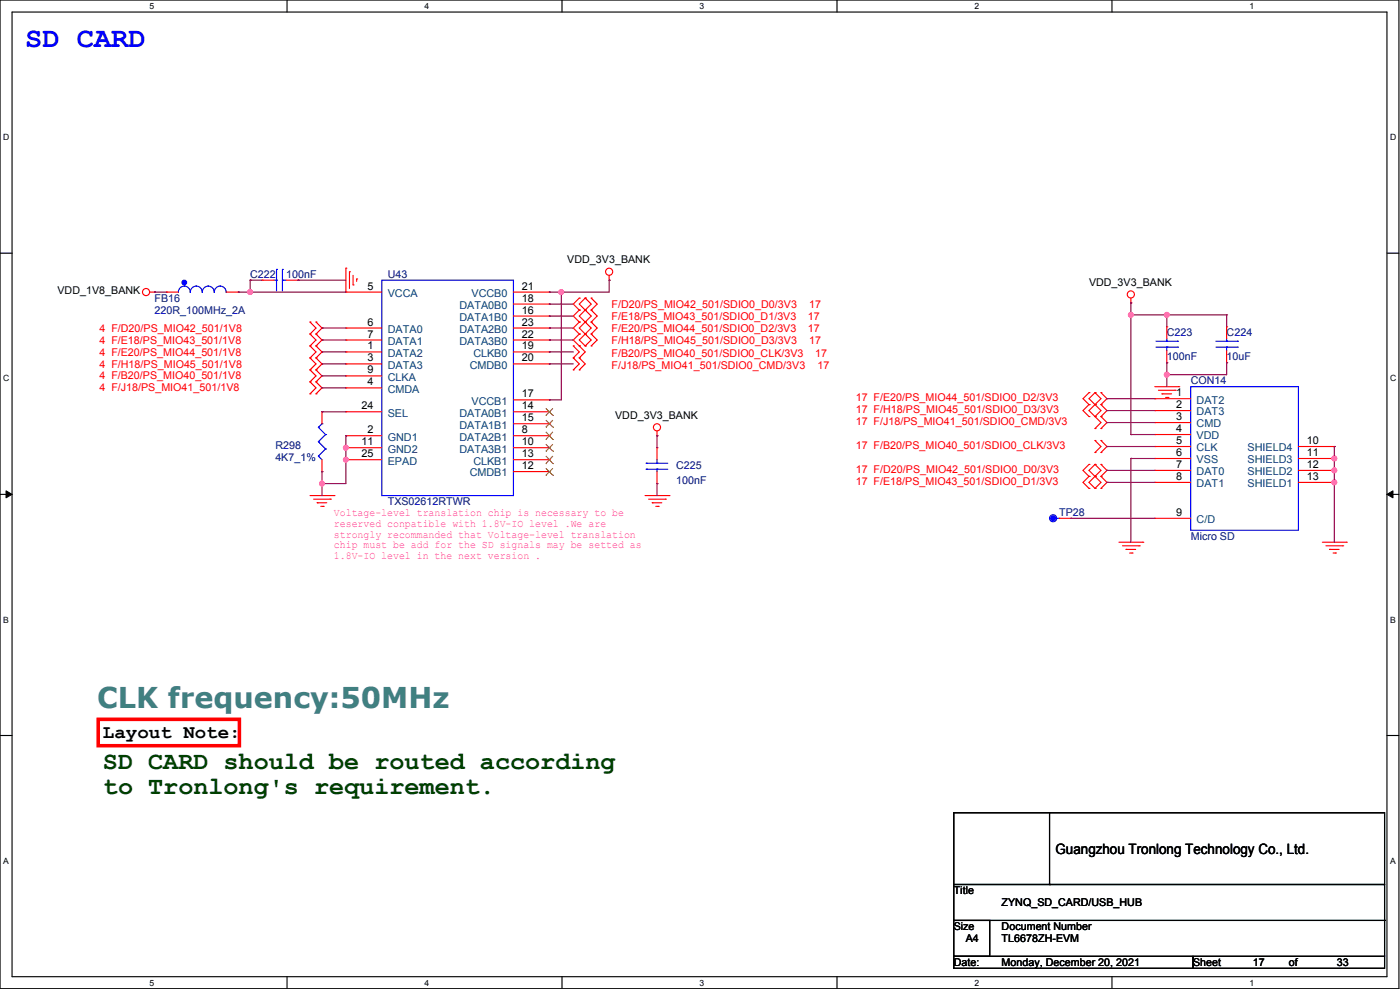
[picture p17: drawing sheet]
<svg xmlns="http://www.w3.org/2000/svg" width="841mm" height="594mm" viewBox="0 0 841 594" stroke-linecap="round" stroke-linejoin="round" font-family="sans-serif">
<defs><g id="words">
<text font-size="17.2" fill="#00f" x="15" y="28">SD CARD</text>
<text font-size="17.2" fill="#408080" x="58" y="425">CLK frequency:50MHz</text>
<g font-size="15.1" fill="#004000">
<text x="62" y="462">SD CARD should be routed according</text>
<text x="62" y="477">to Tronlong's requirement.</text>
</g>
<text font-size="11.5" x="62" y="443">Layout Note:</text>
<text font-size="8.6" x="634" y="513">Guangzhou Tronlong Technology Co., Ltd.</text>
<g font-size="6.5">
<text x="221" y="174">5</text>
<text x="313" y="174">21</text>
<text x="313" y="181">18</text>
<text x="313" y="188">16</text>
<text x="221" y="196">6</text>
<text x="313" y="196">23</text>
<text x="221" y="203">7</text>
<text x="313" y="203">22</text>
<text x="221" y="210">1</text>
<text x="313" y="210">19</text>
<text x="221" y="217">3</text>
<text x="313" y="217">20</text>
<text x="221" y="224">9</text>
<text x="221" y="231">4</text>
<text x="313" y="239">17</text>
<text x="707" y="238">1</text>
<text x="217" y="246">24</text>
<text x="313" y="246">14</text>
<text x="707" y="245">2</text>
<text x="313" y="253">15</text>
<text x="707" y="252">3</text>
<text x="221" y="260">2</text>
<text x="313" y="260">8</text>
<text x="707" y="260">4</text>
<text x="217" y="267">11</text>
<text x="313" y="267">10</text>
<text x="707" y="267">5</text>
<text x="785" y="267">10</text>
<text x="217" y="275">25</text>
<text x="313" y="275">13</text>
<text x="707" y="274">6</text>
<text x="785" y="274">11</text>
<text x="313" y="282">12</text>
<text x="707" y="281">7</text>
<text x="785" y="281">12</text>
<text x="707" y="288">8</text>
<text x="785" y="288">13</text>
<text x="707" y="310">9</text>
</g>
<g font-size="6.5" fill="#004080">
<text x="233" y="178">VCCA</text>
<text x="283" y="178">VCCB0</text>
<text x="276" y="186">DATA0B0</text>
<text x="276" y="193">DATA1B0</text>
<text x="233" y="200">DATA0</text>
<text x="276" y="200">DATA2B0</text>
<text x="233" y="207">DATA1</text>
<text x="276" y="207">DATA3B0</text>
<text x="233" y="214">DATA2</text>
<text x="284" y="214">CLKB0</text>
<text x="233" y="221">DATA3</text>
<text x="282" y="221">CMDB0</text>
<text x="233" y="229">CLKA</text>
<text x="233" y="236">CMDA</text>
<text x="283" y="243">VCCB1</text>
<text x="719" y="242">DAT2</text>
<text x="233" y="250">SEL</text>
<text x="276" y="250">DATA0B1</text>
<text x="719" y="250">DAT3</text>
<text x="276" y="257">DATA1B1</text>
<text x="719" y="257">CMD</text>
<text x="719" y="264">VDD</text>
<text x="233" y="265">GND1</text>
<text x="276" y="265">DATA2B1</text>
<text x="233" y="272">GND2</text>
<text x="276" y="272">DATA3B1</text>
<text x="719" y="271">CLK</text>
<text x="749" y="271">SHIELD4</text>
<text x="233" y="279">EPAD</text>
<text x="284" y="279">CLKB1</text>
<text x="719" y="278">VSS</text>
<text x="749" y="278">SHIELD3</text>
<text x="282" y="286">CMDB1</text>
<text x="719" y="285">DAT0</text>
<text x="749" y="285">SHIELD2</text>
<text x="719" y="293">DAT1</text>
<text x="749" y="293">SHIELD1</text>
<text x="719" y="314">C/D</text>
</g>
<g font-size="6.4">
<text x="341" y="158">VDD_3V3_BANK</text>
<text x="654" y="172">VDD_3V3_BANK</text>
<text x="35" y="177">VDD_1V8_BANK</text>
<text x="370" y="252">VDD_3V3_BANK</text>
<text x="573" y="537">Title</text>
<text x="602" y="544">ZYNQ_SD_CARD/USB_HUB</text>
<text x="573" y="559">Size</text>
<text x="602" y="559">Document Number</text>
<text x="580" y="566">A4</text>
<text x="602" y="566">TL6678ZH-EVM</text>
<text x="573" y="580">Date:</text>
<text x="602" y="580">Monday, December 20, 2021</text>
<text x="717" y="580">Sheet</text>
<text x="753" y="580">17</text>
<text x="774" y="580">of</text>
<text x="803" y="580">33</text>
</g>
<g font-size="6.4" fill="#000080">
<text x="150" y="167">C222</text>
<text x="172" y="167">100nF</text>
<text x="233" y="167">U43</text>
<text x="93" y="181">FB16</text>
<text x="93" y="188">220R_100MHz_2A</text>
<text x="701" y="202">C223</text>
<text x="737" y="202">C224</text>
<text x="701" y="216">100nF</text>
<text x="737" y="216">10uF</text>
<text x="715" y="231">CON14</text>
<text x="165" y="270">R298</text>
<text x="165" y="277">4K7_1%</text>
<text x="406" y="282">C225</text>
<text x="406" y="290">100nF</text>
<text x="233" y="303">TXS02612RTWR</text>
<text x="636" y="310">TP28</text>
<text x="715" y="324">Micro SD</text>
</g>
<g font-size="6.4" fill="#f00">
<text x="367" y="185">F/D20/PS_MIO42_501/SDIO0_D0/3V3</text>
<text x="486" y="185">17</text>
<text x="367" y="192">F/E18/PS_MIO43_501/SDIO0_D1/3V3</text>
<text x="485" y="192">17</text>
<text x="60" y="199">4 F/D20/PS_MIO42_501/1V8</text>
<text x="367" y="199">F/E20/PS_MIO44_501/SDIO0_D2/3V3</text>
<text x="485" y="199">17</text>
<text x="60" y="206">4 F/E18/PS_MIO43_501/1V8</text>
<text x="367" y="206">F/H18/PS_MIO45_501/SDIO0_D3/3V3</text>
<text x="486" y="206">17</text>
<text x="60" y="214">4 F/E20/PS_MIO44_501/1V8</text>
<text x="367" y="214">F/B20/PS_MIO40_501/SDIO0_CLK/3V3</text>
<text x="490" y="214">17</text>
<text x="60" y="221">4 F/H18/PS_MIO45_501/1V8</text>
<text x="367" y="221">F/J18/PS_MIO41_501/SDIO0_CMD/3V3</text>
<text x="491" y="221">17</text>
<text x="60" y="228">4 F/B20/PS_MIO40_501/1V8</text>
<text x="60" y="235">4 F/J18/PS_MIO41_501/1V8</text>
<text x="514" y="241">17 F/E20/PS_MIO44_501/SDIO0_D2/3V3</text>
<text x="514" y="248">17 F/H18/PS_MIO45_501/SDIO0_D3/3V3</text>
<text x="514" y="255">17 F/J18/PS_MIO41_501/SDIO0_CMD/3V3</text>
<text x="514" y="270">17 F/B20/PS_MIO40_501/SDIO0_CLK/3V3</text>
<text x="514" y="284">17 F/D20/PS_MIO42_501/SDIO0_D0/3V3</text>
<text x="514" y="291">17 F/E18/PS_MIO43_501/SDIO0_D1/3V3</text>
</g>
<g font-size="6.4" fill="#f0f">
<text x="201" y="310">Voltage-level translation chip is necessary to be</text>
<text x="201" y="316">reserved conpatible with 1.8V-IO level .We are</text>
<text x="201" y="323">strongly recommanded that Voltage-level translation</text>
<text x="201" y="329">chip must be add for the SD signals may be setted as</text>
<text x="201" y="336">1.8V-IO level in the next version .</text>
</g>
<g font-size="5.2">
<text x="90" y="5">5</text>
<text x="255" y="5">4</text>
<text x="420" y="5">3</text>
<text x="585" y="5">2</text>
<text x="751" y="5">1</text>
<text x="2" y="84">D</text>
<text x="835" y="84">D</text>
<text x="2" y="229">C</text>
<text x="835" y="229">C</text>
<text x="2" y="374">B</text>
<text x="835" y="374">B</text>
<text x="2" y="519">A</text>
<text x="835" y="519">A</text>
<text x="90" y="592">5</text>
<text x="255" y="592">4</text>
<text x="420" y="592">3</text>
<text x="585" y="592">2</text>
<text x="751" y="592">1</text>
</g>
</g></defs>
<path d="M0 0h840v594h-840zM7 7h826v580h-826z" fill="none" stroke="#000" stroke-width=".68"/>
<g fill="#fff">
<path d="M90 1h3v6h-3z"/>
<path d="M90 587h3v6h-3z"/>
</g>
<path d="M172 0v7M172 587v7" fill="none" stroke="#000" stroke-width=".68"/>
<g fill="#fff">
<path d="M255 1h3v6h-3z"/>
<path d="M255 587h3v6h-3z"/>
</g>
<path d="M338 0v7M338 587v7" fill="none" stroke="#000" stroke-width=".68"/>
<g fill="#fff">
<path d="M420 1h3v6h-3z"/>
<path d="M420 587h3v6h-3z"/>
</g>
<path d="M503 0v7M503 587v7" fill="none" stroke="#000" stroke-width=".68"/>
<g fill="#fff">
<path d="M585 1h3v6h-3z"/>
<path d="M585 587h3v6h-3z"/>
</g>
<path d="M668 0v7M668 587v7" fill="none" stroke="#000" stroke-width=".68"/>
<g fill="#fff">
<path d="M751 1h2v6h-2z"/>
<path d="M751 587h2v6h-2z"/>
<path d="M2 80h4v5h-4z"/>
<path d="M835 80h4v5h-4z"/>
<path d="M2 224h4v6h-4z"/>
<path d="M835 224h4v6h-4z"/>
</g>
<path d="M0 152h7M833 152h7" fill="none" stroke="#000" stroke-width=".68"/>
<g fill="#fff">
<path d="M2 369h3v6h-3z"/>
<path d="M835 369h3v6h-3z"/>
</g>
<path d="M0 297h7M833 297h7" fill="none" stroke="#000" stroke-width=".68"/>
<path d="M4 295l3 2-3 2zM833 297l4-2v4z" fill="#000" stroke="#000" stroke-width=".6"/>
<g fill="#fff">
<path d="M2 514h3v6h-3z"/>
<path d="M835 514h3v6h-3z"/>
</g>
<path d="M0 442h7M833 442h7" fill="none" stroke="#000" stroke-width=".68"/>
<path d="M59 432h85v16h-85z" fill="none" stroke="#f00" stroke-width="2.1"/>
<path d="M672 326h15" fill="none" stroke="#f00" stroke-width=".68"/>
<circle cx="687" cy="326" r=".3" fill="#f00"/>
<path d="M674 328h10" fill="none" stroke="#f00" stroke-width=".68"/>
<circle cx="684" cy="328" r=".3" fill="#f00"/>
<path d="M676 330h6" fill="none" stroke="#f00" stroke-width=".68"/>
<circle cx="676" cy="330" r=".3" fill="#f00"/>
<path d="M679 332h1" fill="none" stroke="#f00" stroke-width=".68"/>
<circle cx="680" cy="332" r=".3" fill="#f00"/>
<path d="M694 232h14" fill="none" stroke="#f00" stroke-width=".68"/>
<circle cx="708" cy="232" r=".3" fill="#f00"/>
<path d="M696 234h10" fill="none" stroke="#f00" stroke-width=".68"/>
<circle cx="706" cy="234" r=".3" fill="#f00"/>
<path d="M698 237h6" fill="none" stroke="#f00" stroke-width=".68"/>
<circle cx="698" cy="237" r=".3" fill="#f00"/>
<path d="M700 239h2" fill="none" stroke="#f00" stroke-width=".68"/>
<circle cx="702" cy="239" r=".3" fill="#f00"/>
<path d="M794 326h15" fill="none" stroke="#f00" stroke-width=".68"/>
<circle cx="809" cy="326" r=".3" fill="#f00"/>
<path d="M797 328h10" fill="none" stroke="#f00" stroke-width=".68"/>
<circle cx="807" cy="328" r=".3" fill="#f00"/>
<path d="M799 330h5" fill="none" stroke="#f00" stroke-width=".68"/>
<circle cx="799" cy="330" r=".3" fill="#f00"/>
<path d="M801 332h1" fill="none" stroke="#f00" stroke-width=".68"/>
<circle cx="802" cy="332" r=".3" fill="#f00"/>
<path d="M679 179v3" fill="none" stroke="#f00" stroke-width=".68"/>
<circle cx="679" cy="182" r=".3" fill="#f00"/>
<g fill="none" stroke="#f00" stroke-width=".68">
<path d="M366 165v3"/>
<circle cx="679" cy="177" r="2.1"/>
</g>
<circle cx="366" cy="168" r=".3" fill="#f00"/>
<g fill="none" stroke="#f00" stroke-width=".68">
<path d="M90 175h3"/>
<circle cx="366" cy="163" r="2.1"/>
</g>
<circle cx="93" cy="175" r=".3" fill="#f00"/>
<g fill="none" stroke="#f00" stroke-width=".68">
<path d="M208 161v14"/>
<circle cx="88" cy="175" r="2.1"/>
</g>
<circle cx="208" cy="161" r=".3" fill="#f00"/>
<path d="M210 163v10" fill="none" stroke="#f00" stroke-width=".68"/>
<circle cx="210" cy="163" r=".3" fill="#f00"/>
<path d="M212 165v6" fill="none" stroke="#f00" stroke-width=".68"/>
<circle cx="212" cy="171" r=".3" fill="#f00"/>
<path d="M214 168v1" fill="none" stroke="#f00" stroke-width=".68"/>
<circle cx="214" cy="168" r=".3" fill="#f00"/>
<path d="M186 298h15" fill="none" stroke="#f00" stroke-width=".68"/>
<circle cx="201" cy="298" r=".3" fill="#f00"/>
<path d="M188 300h10" fill="none" stroke="#f00" stroke-width=".68"/>
<circle cx="198" cy="300" r=".3" fill="#f00"/>
<path d="M191 302h5" fill="none" stroke="#f00" stroke-width=".68"/>
<circle cx="191" cy="302" r=".3" fill="#f00"/>
<path d="M193 304h1" fill="none" stroke="#f00" stroke-width=".68"/>
<circle cx="194" cy="304" r=".3" fill="#f00"/>
<path d="M395 259v3" fill="none" stroke="#f00" stroke-width=".68"/>
<circle cx="395" cy="262" r=".3" fill="#f00"/>
<g fill="none" stroke="#f00" stroke-width=".68">
<path d="M387 298h15"/>
<circle cx="395" cy="257" r="2.1"/>
</g>
<circle cx="402" cy="298" r=".3" fill="#f00"/>
<path d="M390 300h10" fill="none" stroke="#f00" stroke-width=".68"/>
<circle cx="400" cy="300" r=".3" fill="#f00"/>
<path d="M392 302h6" fill="none" stroke="#f00" stroke-width=".68"/>
<circle cx="392" cy="302" r=".3" fill="#f00"/>
<path d="M394 304h1" fill="none" stroke="#f00" stroke-width=".68"/>
<circle cx="395" cy="304" r=".3" fill="#f00"/>
<path d="M190 222l3 4" fill="none" stroke="#f00" stroke-width=".68"/>
<circle cx="190" cy="222" r=".3" fill="#f00"/>
<path d="M193 226l-3 3" fill="none" stroke="#f00" stroke-width=".68"/>
<circle cx="190" cy="229" r=".3" fill="#f00"/>
<path d="M190 226l-4 3" fill="none" stroke="#f00" stroke-width=".68"/>
<circle cx="186" cy="229" r=".3" fill="#f00"/>
<path d="M186 222l4 4" fill="none" stroke="#f00" stroke-width=".68"/>
<circle cx="186" cy="222" r=".3" fill="#f00"/>
<path d="M190 229l3 4" fill="none" stroke="#f00" stroke-width=".68"/>
<circle cx="190" cy="229" r=".3" fill="#f00"/>
<path d="M193 233l-3 4" fill="none" stroke="#f00" stroke-width=".68"/>
<circle cx="190" cy="237" r=".3" fill="#f00"/>
<path d="M190 233l-4 4" fill="none" stroke="#f00" stroke-width=".68"/>
<circle cx="186" cy="237" r=".3" fill="#f00"/>
<path d="M186 229l4 4" fill="none" stroke="#f00" stroke-width=".68"/>
<circle cx="186" cy="229" r=".3" fill="#f00"/>
<path d="M190 193l3 4" fill="none" stroke="#f00" stroke-width=".68"/>
<circle cx="190" cy="193" r=".3" fill="#f00"/>
<path d="M193 197l-3 4" fill="none" stroke="#f00" stroke-width=".68"/>
<circle cx="190" cy="201" r=".3" fill="#f00"/>
<path d="M190 197l-4 4" fill="none" stroke="#f00" stroke-width=".68"/>
<circle cx="186" cy="201" r=".3" fill="#f00"/>
<path d="M186 193l4 4" fill="none" stroke="#f00" stroke-width=".68"/>
<circle cx="186" cy="193" r=".3" fill="#f00"/>
<path d="M190 201l3 3" fill="none" stroke="#f00" stroke-width=".68"/>
<circle cx="190" cy="201" r=".3" fill="#f00"/>
<path d="M193 204l-3 4" fill="none" stroke="#f00" stroke-width=".68"/>
<circle cx="190" cy="208" r=".3" fill="#f00"/>
<path d="M190 204l-4 4" fill="none" stroke="#f00" stroke-width=".68"/>
<circle cx="186" cy="208" r=".3" fill="#f00"/>
<path d="M186 201l4 3" fill="none" stroke="#f00" stroke-width=".68"/>
<circle cx="186" cy="201" r=".3" fill="#f00"/>
<path d="M190 208l3 3" fill="none" stroke="#f00" stroke-width=".68"/>
<circle cx="190" cy="208" r=".3" fill="#f00"/>
<path d="M193 211l-3 4" fill="none" stroke="#f00" stroke-width=".68"/>
<circle cx="190" cy="215" r=".3" fill="#f00"/>
<path d="M190 211l-4 4" fill="none" stroke="#f00" stroke-width=".68"/>
<circle cx="186" cy="215" r=".3" fill="#f00"/>
<path d="M186 208l4 3" fill="none" stroke="#f00" stroke-width=".68"/>
<circle cx="186" cy="208" r=".3" fill="#f00"/>
<path d="M190 215l3 4" fill="none" stroke="#f00" stroke-width=".68"/>
<circle cx="190" cy="215" r=".3" fill="#f00"/>
<path d="M193 219l-3 3" fill="none" stroke="#f00" stroke-width=".68"/>
<circle cx="190" cy="222" r=".3" fill="#f00"/>
<path d="M190 219l-4 3" fill="none" stroke="#f00" stroke-width=".68"/>
<circle cx="186" cy="222" r=".3" fill="#f00"/>
<path d="M186 215l4 4" fill="none" stroke="#f00" stroke-width=".68"/>
<circle cx="186" cy="215" r=".3" fill="#f00"/>
<path d="M348 193l-4 4" fill="none" stroke="#f00" stroke-width=".68"/>
<circle cx="348" cy="193" r=".3" fill="#f00"/>
<path d="M344 197l4 4" fill="none" stroke="#f00" stroke-width=".68"/>
<circle cx="348" cy="201" r=".3" fill="#f00"/>
<path d="M348 197l4 4" fill="none" stroke="#f00" stroke-width=".68"/>
<circle cx="352" cy="201" r=".3" fill="#f00"/>
<path d="M352 193l-4 4" fill="none" stroke="#f00" stroke-width=".68"/>
<circle cx="352" cy="193" r=".3" fill="#f00"/>
<path d="M355 193l4 4" fill="none" stroke="#f00" stroke-width=".68"/>
<circle cx="355" cy="193" r=".3" fill="#f00"/>
<path d="M359 197l-4 4" fill="none" stroke="#f00" stroke-width=".68"/>
<circle cx="355" cy="201" r=".3" fill="#f00"/>
<path d="M355 197l-3 4" fill="none" stroke="#f00" stroke-width=".68"/>
<circle cx="352" cy="201" r=".3" fill="#f00"/>
<path d="M352 193l3 4" fill="none" stroke="#f00" stroke-width=".68"/>
<circle cx="352" cy="193" r=".3" fill="#f00"/>
<path d="M348 186l-4 4" fill="none" stroke="#f00" stroke-width=".68"/>
<circle cx="348" cy="186" r=".3" fill="#f00"/>
<path d="M344 190l4 3" fill="none" stroke="#f00" stroke-width=".68"/>
<circle cx="348" cy="193" r=".3" fill="#f00"/>
<path d="M348 190l4 3" fill="none" stroke="#f00" stroke-width=".68"/>
<circle cx="352" cy="193" r=".3" fill="#f00"/>
<path d="M352 186l-4 4" fill="none" stroke="#f00" stroke-width=".68"/>
<circle cx="352" cy="186" r=".3" fill="#f00"/>
<path d="M355 186l4 4" fill="none" stroke="#f00" stroke-width=".68"/>
<circle cx="355" cy="186" r=".3" fill="#f00"/>
<path d="M359 190l-4 3" fill="none" stroke="#f00" stroke-width=".68"/>
<circle cx="355" cy="193" r=".3" fill="#f00"/>
<path d="M355 190l-3 3" fill="none" stroke="#f00" stroke-width=".68"/>
<circle cx="352" cy="193" r=".3" fill="#f00"/>
<path d="M352 186l3 4" fill="none" stroke="#f00" stroke-width=".68"/>
<circle cx="352" cy="186" r=".3" fill="#f00"/>
<path d="M348 179l-4 4" fill="none" stroke="#f00" stroke-width=".68"/>
<circle cx="348" cy="179" r=".3" fill="#f00"/>
<path d="M344 183l4 3" fill="none" stroke="#f00" stroke-width=".68"/>
<circle cx="348" cy="186" r=".3" fill="#f00"/>
<path d="M348 183l4 3" fill="none" stroke="#f00" stroke-width=".68"/>
<circle cx="352" cy="186" r=".3" fill="#f00"/>
<path d="M352 179l-4 4" fill="none" stroke="#f00" stroke-width=".68"/>
<circle cx="352" cy="179" r=".3" fill="#f00"/>
<path d="M355 179l4 4" fill="none" stroke="#f00" stroke-width=".68"/>
<circle cx="355" cy="179" r=".3" fill="#f00"/>
<path d="M359 183l-4 3" fill="none" stroke="#f00" stroke-width=".68"/>
<circle cx="355" cy="186" r=".3" fill="#f00"/>
<path d="M355 183l-3 3" fill="none" stroke="#f00" stroke-width=".68"/>
<circle cx="352" cy="186" r=".3" fill="#f00"/>
<path d="M352 179l3 4" fill="none" stroke="#f00" stroke-width=".68"/>
<circle cx="352" cy="179" r=".3" fill="#f00"/>
<path d="M348 201l-4 3" fill="none" stroke="#f00" stroke-width=".68"/>
<circle cx="348" cy="201" r=".3" fill="#f00"/>
<path d="M344 204l4 4" fill="none" stroke="#f00" stroke-width=".68"/>
<circle cx="348" cy="208" r=".3" fill="#f00"/>
<path d="M348 204l4 4" fill="none" stroke="#f00" stroke-width=".68"/>
<circle cx="352" cy="208" r=".3" fill="#f00"/>
<path d="M352 201l-4 3" fill="none" stroke="#f00" stroke-width=".68"/>
<circle cx="352" cy="201" r=".3" fill="#f00"/>
<path d="M355 201l4 3" fill="none" stroke="#f00" stroke-width=".68"/>
<circle cx="355" cy="201" r=".3" fill="#f00"/>
<path d="M359 204l-4 4" fill="none" stroke="#f00" stroke-width=".68"/>
<circle cx="355" cy="208" r=".3" fill="#f00"/>
<path d="M355 204l-3 4" fill="none" stroke="#f00" stroke-width=".68"/>
<circle cx="352" cy="208" r=".3" fill="#f00"/>
<path d="M352 201l3 3" fill="none" stroke="#f00" stroke-width=".68"/>
<circle cx="352" cy="201" r=".3" fill="#f00"/>
<path d="M348 215l4 4" fill="none" stroke="#f00" stroke-width=".68"/>
<circle cx="348" cy="215" r=".3" fill="#f00"/>
<path d="M352 219l-4 3" fill="none" stroke="#f00" stroke-width=".68"/>
<circle cx="348" cy="222" r=".3" fill="#f00"/>
<path d="M344 215l4 4" fill="none" stroke="#f00" stroke-width=".68"/>
<circle cx="344" cy="215" r=".3" fill="#f00"/>
<path d="M348 219l-4 3" fill="none" stroke="#f00" stroke-width=".68"/>
<circle cx="344" cy="222" r=".3" fill="#f00"/>
<path d="M348 208l4 3" fill="none" stroke="#f00" stroke-width=".68"/>
<circle cx="348" cy="208" r=".3" fill="#f00"/>
<path d="M352 211l-4 4" fill="none" stroke="#f00" stroke-width=".68"/>
<circle cx="348" cy="215" r=".3" fill="#f00"/>
<path d="M344 208l4 3" fill="none" stroke="#f00" stroke-width=".68"/>
<circle cx="344" cy="208" r=".3" fill="#f00"/>
<path d="M348 211l-4 4" fill="none" stroke="#f00" stroke-width=".68"/>
<circle cx="344" cy="215" r=".3" fill="#f00"/>
<path d="M661 279l4 4" fill="none" stroke="#f00" stroke-width=".68"/>
<circle cx="661" cy="279" r=".3" fill="#f00"/>
<path d="M665 283l-4 3" fill="none" stroke="#f00" stroke-width=".68"/>
<circle cx="661" cy="286" r=".3" fill="#f00"/>
<path d="M661 283l-3 3" fill="none" stroke="#f00" stroke-width=".68"/>
<circle cx="658" cy="286" r=".3" fill="#f00"/>
<path d="M658 279l3 4" fill="none" stroke="#f00" stroke-width=".68"/>
<circle cx="658" cy="279" r=".3" fill="#f00"/>
<path d="M654 279l-3 4" fill="none" stroke="#f00" stroke-width=".68"/>
<circle cx="654" cy="279" r=".3" fill="#f00"/>
<path d="M651 283l3 3" fill="none" stroke="#f00" stroke-width=".68"/>
<circle cx="654" cy="286" r=".3" fill="#f00"/>
<path d="M654 283l4 3" fill="none" stroke="#f00" stroke-width=".68"/>
<circle cx="658" cy="286" r=".3" fill="#f00"/>
<path d="M658 279l-4 4" fill="none" stroke="#f00" stroke-width=".68"/>
<circle cx="658" cy="279" r=".3" fill="#f00"/>
<path d="M661 286l4 4" fill="none" stroke="#f00" stroke-width=".68"/>
<circle cx="661" cy="286" r=".3" fill="#f00"/>
<path d="M665 290l-4 3" fill="none" stroke="#f00" stroke-width=".68"/>
<circle cx="661" cy="293" r=".3" fill="#f00"/>
<path d="M661 290l-3 3" fill="none" stroke="#f00" stroke-width=".68"/>
<circle cx="658" cy="293" r=".3" fill="#f00"/>
<path d="M658 286l3 4" fill="none" stroke="#f00" stroke-width=".68"/>
<circle cx="658" cy="286" r=".3" fill="#f00"/>
<path d="M654 286l-3 4" fill="none" stroke="#f00" stroke-width=".68"/>
<circle cx="654" cy="286" r=".3" fill="#f00"/>
<path d="M651 290l3 3" fill="none" stroke="#f00" stroke-width=".68"/>
<circle cx="654" cy="293" r=".3" fill="#f00"/>
<path d="M654 290l4 3" fill="none" stroke="#f00" stroke-width=".68"/>
<circle cx="658" cy="293" r=".3" fill="#f00"/>
<path d="M658 286l-4 4" fill="none" stroke="#f00" stroke-width=".68"/>
<circle cx="658" cy="286" r=".3" fill="#f00"/>
<path d="M661 236l4 3" fill="none" stroke="#f00" stroke-width=".68"/>
<circle cx="661" cy="236" r=".3" fill="#f00"/>
<path d="M665 239l-4 4" fill="none" stroke="#f00" stroke-width=".68"/>
<circle cx="661" cy="243" r=".3" fill="#f00"/>
<path d="M661 239l-3 4" fill="none" stroke="#f00" stroke-width=".68"/>
<circle cx="658" cy="243" r=".3" fill="#f00"/>
<path d="M658 236l3 3" fill="none" stroke="#f00" stroke-width=".68"/>
<circle cx="658" cy="236" r=".3" fill="#f00"/>
<path d="M654 236l-3 3" fill="none" stroke="#f00" stroke-width=".68"/>
<circle cx="654" cy="236" r=".3" fill="#f00"/>
<path d="M651 239l3 4" fill="none" stroke="#f00" stroke-width=".68"/>
<circle cx="654" cy="243" r=".3" fill="#f00"/>
<path d="M654 239l4 4" fill="none" stroke="#f00" stroke-width=".68"/>
<circle cx="658" cy="243" r=".3" fill="#f00"/>
<path d="M658 236l-4 3" fill="none" stroke="#f00" stroke-width=".68"/>
<circle cx="658" cy="236" r=".3" fill="#f00"/>
<path d="M661 243l4 4" fill="none" stroke="#f00" stroke-width=".68"/>
<circle cx="661" cy="243" r=".3" fill="#f00"/>
<path d="M665 247l-4 3" fill="none" stroke="#f00" stroke-width=".68"/>
<circle cx="661" cy="250" r=".3" fill="#f00"/>
<path d="M661 247l-3 3" fill="none" stroke="#f00" stroke-width=".68"/>
<circle cx="658" cy="250" r=".3" fill="#f00"/>
<path d="M658 243l3 4" fill="none" stroke="#f00" stroke-width=".68"/>
<circle cx="658" cy="243" r=".3" fill="#f00"/>
<path d="M654 243l-3 4" fill="none" stroke="#f00" stroke-width=".68"/>
<circle cx="654" cy="243" r=".3" fill="#f00"/>
<path d="M651 247l3 3" fill="none" stroke="#f00" stroke-width=".68"/>
<circle cx="654" cy="250" r=".3" fill="#f00"/>
<path d="M654 247l4 3" fill="none" stroke="#f00" stroke-width=".68"/>
<circle cx="658" cy="250" r=".3" fill="#f00"/>
<path d="M658 243l-4 4" fill="none" stroke="#f00" stroke-width=".68"/>
<circle cx="658" cy="243" r=".3" fill="#f00"/>
<path d="M661 250l4 4" fill="none" stroke="#f00" stroke-width=".68"/>
<circle cx="661" cy="250" r=".3" fill="#f00"/>
<path d="M665 254l-4 3" fill="none" stroke="#f00" stroke-width=".68"/>
<circle cx="661" cy="257" r=".3" fill="#f00"/>
<path d="M661 254l-3 3" fill="none" stroke="#f00" stroke-width=".68"/>
<circle cx="658" cy="257" r=".3" fill="#f00"/>
<path d="M658 250l3 4" fill="none" stroke="#f00" stroke-width=".68"/>
<circle cx="658" cy="250" r=".3" fill="#f00"/>
<path d="M661 265l4 3" fill="none" stroke="#f00" stroke-width=".68"/>
<circle cx="661" cy="265" r=".3" fill="#f00"/>
<path d="M665 268l-4 4" fill="none" stroke="#f00" stroke-width=".68"/>
<circle cx="661" cy="272" r=".3" fill="#f00"/>
<path d="M661 268l-3 4" fill="none" stroke="#f00" stroke-width=".68"/>
<circle cx="658" cy="272" r=".3" fill="#f00"/>
<path d="M658 265l3 3" fill="none" stroke="#f00" stroke-width=".68"/>
<circle cx="658" cy="265" r=".3" fill="#f00"/>
<path d="M573 488h259v43h-259zM630 488v43M573 531h259v22h-259zM573 553h22v21h-22zM832 553v21M573 574h144v8h-144zM717 574h115v8h-115z" fill="none" stroke="#000" stroke-width=".68"/>
<g fill="#000">
<circle cx="630" cy="531" r=".3"/>
<circle cx="832" cy="553" r=".3"/>
</g>
<path d="M191 274l2 2" fill="none" stroke="#00f" stroke-width=".68"/>
<circle cx="191" cy="274" r=".3" fill="#00f"/>
<path d="M196 270l-5 4" fill="none" stroke="#00f" stroke-width=".68"/>
<circle cx="196" cy="270" r=".3" fill="#00f"/>
<path d="M191 265l5 5" fill="none" stroke="#00f" stroke-width=".68"/>
<circle cx="191" cy="265" r=".3" fill="#00f"/>
<path d="M196 261l-5 4" fill="none" stroke="#00f" stroke-width=".68"/>
<circle cx="196" cy="261" r=".3" fill="#00f"/>
<path d="M191 257l5 4" fill="none" stroke="#00f" stroke-width=".68"/>
<circle cx="191" cy="257" r=".3" fill="#00f"/>
<path d="M193 255l-2 2" fill="none" stroke="#00f" stroke-width=".68"/>
<circle cx="193" cy="255" r=".3" fill="#00f"/>
<path d="M193 276v7" fill="none" stroke="#f00" stroke-width=".68"/>
<circle cx="193" cy="283" r=".3" fill="#f00"/>
<path d="M193 247v8" fill="none" stroke="#f00" stroke-width=".68"/>
<circle cx="193" cy="247" r=".3" fill="#f00"/>
<path d="M737 203v2" fill="none" stroke="#00f" stroke-width=".68"/>
<circle cx="737" cy="205" r=".3" fill="#00f"/>
<path d="M730 208h13" fill="none" stroke="#00f" stroke-width=".68"/>
<circle cx="743" cy="208" r=".3" fill="#00f"/>
<path d="M730 205h13" fill="none" stroke="#00f" stroke-width=".68"/>
<circle cx="743" cy="205" r=".3" fill="#00f"/>
<path d="M737 208v3" fill="none" stroke="#00f" stroke-width=".68"/>
<circle cx="737" cy="208" r=".3" fill="#00f"/>
<path d="M737 196v7" fill="none" stroke="#f00" stroke-width=".68"/>
<circle cx="737" cy="196" r=".3" fill="#f00"/>
<path d="M737 211v7" fill="none" stroke="#f00" stroke-width=".68"/>
<circle cx="737" cy="218" r=".3" fill="#f00"/>
<path d="M395 282v1" fill="none" stroke="#00f" stroke-width=".68"/>
<circle cx="395" cy="282" r=".3" fill="#00f"/>
<path d="M388 278h13" fill="none" stroke="#00f" stroke-width=".68"/>
<circle cx="388" cy="278" r=".3" fill="#00f"/>
<path d="M388 282h13" fill="none" stroke="#00f" stroke-width=".68"/>
<circle cx="388" cy="282" r=".3" fill="#00f"/>
<path d="M395 276v2" fill="none" stroke="#00f" stroke-width=".68"/>
<circle cx="395" cy="278" r=".3" fill="#00f"/>
<path d="M395 283v7" fill="none" stroke="#f00" stroke-width=".68"/>
<circle cx="395" cy="290" r=".3" fill="#f00"/>
<path d="M395 269v7" fill="none" stroke="#f00" stroke-width=".68"/>
<circle cx="395" cy="269" r=".3" fill="#f00"/>
<path d="M229 168h79v130h-79z" fill="none" stroke="#00f" stroke-width=".68"/>
<path d="M208 175h21" fill="none" stroke="#f00" stroke-width=".68"/>
<circle cx="208" cy="175" r=".3" fill="#f00"/>
<path d="M208 197h21" fill="none" stroke="#f00" stroke-width=".68"/>
<circle cx="208" cy="197" r=".3" fill="#f00"/>
<path d="M208 204h21" fill="none" stroke="#f00" stroke-width=".68"/>
<circle cx="208" cy="204" r=".3" fill="#f00"/>
<path d="M208 211h21" fill="none" stroke="#f00" stroke-width=".68"/>
<circle cx="208" cy="211" r=".3" fill="#f00"/>
<path d="M208 219h21" fill="none" stroke="#f00" stroke-width=".68"/>
<circle cx="208" cy="219" r=".3" fill="#f00"/>
<path d="M208 226h21" fill="none" stroke="#f00" stroke-width=".68"/>
<circle cx="208" cy="226" r=".3" fill="#f00"/>
<path d="M208 233h21" fill="none" stroke="#f00" stroke-width=".68"/>
<circle cx="208" cy="233" r=".3" fill="#f00"/>
<path d="M208 247h21" fill="none" stroke="#f00" stroke-width=".68"/>
<circle cx="208" cy="247" r=".3" fill="#f00"/>
<path d="M208 262h21" fill="none" stroke="#f00" stroke-width=".68"/>
<circle cx="208" cy="262" r=".3" fill="#f00"/>
<path d="M208 269h21" fill="none" stroke="#f00" stroke-width=".68"/>
<circle cx="208" cy="269" r=".3" fill="#f00"/>
<path d="M208 276h21" fill="none" stroke="#f00" stroke-width=".68"/>
<circle cx="208" cy="276" r=".3" fill="#f00"/>
<path d="M308 175h22" fill="none" stroke="#f00" stroke-width=".68"/>
<circle cx="330" cy="175" r=".3" fill="#f00"/>
<path d="M308 183h22" fill="none" stroke="#f00" stroke-width=".68"/>
<circle cx="330" cy="183" r=".3" fill="#f00"/>
<path d="M308 190h22" fill="none" stroke="#f00" stroke-width=".68"/>
<circle cx="330" cy="190" r=".3" fill="#f00"/>
<path d="M308 197h22" fill="none" stroke="#f00" stroke-width=".68"/>
<circle cx="330" cy="197" r=".3" fill="#f00"/>
<path d="M308 204h22" fill="none" stroke="#f00" stroke-width=".68"/>
<circle cx="330" cy="204" r=".3" fill="#f00"/>
<path d="M308 211h22" fill="none" stroke="#f00" stroke-width=".68"/>
<circle cx="330" cy="211" r=".3" fill="#f00"/>
<path d="M308 219h22" fill="none" stroke="#f00" stroke-width=".68"/>
<circle cx="330" cy="219" r=".3" fill="#f00"/>
<path d="M308 240h22" fill="none" stroke="#f00" stroke-width=".68"/>
<circle cx="330" cy="240" r=".3" fill="#f00"/>
<path d="M308 247h22" fill="none" stroke="#f00" stroke-width=".68"/>
<circle cx="330" cy="247" r=".3" fill="#f00"/>
<path d="M328 250h.1M328 245l4 5M332 250h.1M332 245l-4 5" fill="none" stroke="#804000" stroke-width=".6"/>
<path d="M308 255h22" fill="none" stroke="#f00" stroke-width=".68"/>
<circle cx="330" cy="255" r=".3" fill="#f00"/>
<path d="M328 257h.1M328 252l4 5M332 257h.1M332 252l-4 5" fill="none" stroke="#804000" stroke-width=".6"/>
<path d="M308 262h22" fill="none" stroke="#f00" stroke-width=".68"/>
<circle cx="330" cy="262" r=".3" fill="#f00"/>
<path d="M328 259l4 5M332 259l-4 5M328 264h.1M332 264h.1" fill="none" stroke="#804000" stroke-width=".6"/>
<path d="M308 269h22" fill="none" stroke="#f00" stroke-width=".68"/>
<circle cx="330" cy="269" r=".3" fill="#f00"/>
<path d="M328 271h.1M328 267l4 4M332 271h.1M332 267l-4 4" fill="none" stroke="#804000" stroke-width=".6"/>
<path d="M308 276h22" fill="none" stroke="#f00" stroke-width=".68"/>
<circle cx="330" cy="276" r=".3" fill="#f00"/>
<path d="M328 278h.1M328 274l4 4M332 278h.1M332 274l-4 4" fill="none" stroke="#804000" stroke-width=".6"/>
<path d="M308 283h22" fill="none" stroke="#f00" stroke-width=".68"/>
<circle cx="330" cy="283" r=".3" fill="#f00"/>
<path d="M328 285h.1M328 281l4 4M332 285h.1M332 281l-4 4" fill="none" stroke="#804000" stroke-width=".6"/>
<path d="M715 232h65v86h-65z" fill="none" stroke="#00f" stroke-width=".68"/>
<path d="M694 239h21" fill="none" stroke="#f00" stroke-width=".68"/>
<circle cx="694" cy="239" r=".3" fill="#f00"/>
<path d="M694 247h21" fill="none" stroke="#f00" stroke-width=".68"/>
<circle cx="694" cy="247" r=".3" fill="#f00"/>
<path d="M694 254h21" fill="none" stroke="#f00" stroke-width=".68"/>
<circle cx="694" cy="254" r=".3" fill="#f00"/>
<path d="M694 311h21" fill="none" stroke="#f00" stroke-width=".68"/>
<circle cx="694" cy="311" r=".3" fill="#f00"/>
<path d="M694 275h21" fill="none" stroke="#f00" stroke-width=".68"/>
<circle cx="694" cy="275" r=".3" fill="#f00"/>
<path d="M694 261h21" fill="none" stroke="#f00" stroke-width=".68"/>
<circle cx="694" cy="261" r=".3" fill="#f00"/>
<path d="M694 268h21" fill="none" stroke="#f00" stroke-width=".68"/>
<circle cx="694" cy="268" r=".3" fill="#f00"/>
<path d="M780 268h22" fill="none" stroke="#f00" stroke-width=".68"/>
<circle cx="802" cy="268" r=".3" fill="#f00"/>
<path d="M694 283h21" fill="none" stroke="#f00" stroke-width=".68"/>
<circle cx="694" cy="283" r=".3" fill="#f00"/>
<path d="M694 290h21" fill="none" stroke="#f00" stroke-width=".68"/>
<circle cx="694" cy="290" r=".3" fill="#f00"/>
<path d="M780 283h22" fill="none" stroke="#f00" stroke-width=".68"/>
<circle cx="802" cy="283" r=".3" fill="#f00"/>
<path d="M780 275h22" fill="none" stroke="#f00" stroke-width=".68"/>
<circle cx="802" cy="275" r=".3" fill="#f00"/>
<path d="M780 290h22" fill="none" stroke="#f00" stroke-width=".68"/>
<circle cx="802" cy="290" r=".3" fill="#f00"/>
<path d="M165 168h1" fill="none" stroke="#00f" stroke-width=".68"/>
<circle cx="166" cy="168" r=".3" fill="#00f"/>
<path d="M170 162v13" fill="none" stroke="#00f" stroke-width=".68"/>
<circle cx="170" cy="162" r=".3" fill="#00f"/>
<path d="M166 162v13" fill="none" stroke="#00f" stroke-width=".68"/>
<circle cx="166" cy="162" r=".3" fill="#00f"/>
<path d="M170 168h2" fill="none" stroke="#00f" stroke-width=".68"/>
<circle cx="170" cy="168" r=".3" fill="#00f"/>
<path d="M157 168h8" fill="none" stroke="#f00" stroke-width=".68"/>
<circle cx="157" cy="168" r=".3" fill="#f00"/>
<path d="M172 168h7" fill="none" stroke="#f00" stroke-width=".68"/>
<circle cx="179" cy="168" r=".3" fill="#f00"/>
<g fill="none" stroke="#00f" stroke-width=".68">
<path d="M635 311h1"/>
<circle cx="633" cy="311" r="2.1"/>
</g>
<circle cx="633" cy="311" r="1.4" fill="#00f" stroke="#00f" stroke-width=".68"/>
<circle cx="636" cy="311" r=".3" fill="#00f"/>
<path d="M636 311h7" fill="none" stroke="#f00" stroke-width=".68"/>
<circle cx="643" cy="311" r=".3" fill="#f00"/>
<path d="M701 203v2" fill="none" stroke="#00f" stroke-width=".68"/>
<circle cx="701" cy="205" r=".3" fill="#00f"/>
<path d="M694 208h13" fill="none" stroke="#00f" stroke-width=".68"/>
<circle cx="707" cy="208" r=".3" fill="#00f"/>
<path d="M694 205h13" fill="none" stroke="#00f" stroke-width=".68"/>
<circle cx="707" cy="205" r=".3" fill="#00f"/>
<path d="M701 208v3" fill="none" stroke="#00f" stroke-width=".68"/>
<circle cx="701" cy="208" r=".3" fill="#00f"/>
<path d="M701 196v7" fill="none" stroke="#f00" stroke-width=".68"/>
<circle cx="701" cy="196" r=".3" fill="#f00"/>
<path d="M701 211v7" fill="none" stroke="#f00" stroke-width=".68"/>
<circle cx="701" cy="218" r=".3" fill="#f00"/>
<path d="M107 175a4 4 0 0 1 4-3 4 4 0 0 1 3 3M114 175a4 4 0 0 1 4-3 4 4 0 0 1 3 3M122 175a4 4 0 0 1 3-3 4 4 0 0 1 4 3M129 175a4 4 0 0 1 3-3 4 4 0 0 1 4 3" fill="none" stroke="#00f" stroke-width=".68"/>
<circle cx="111" cy="170" r="1.4" fill="#00f" stroke="#00f" stroke-width=".68"/>
<path d="M100 175h7" fill="none" stroke="#f00" stroke-width=".68"/>
<circle cx="100" cy="175" r=".3" fill="#f00"/>
<path d="M136 175h7" fill="none" stroke="#f00" stroke-width=".68"/>
<circle cx="143" cy="175" r=".3" fill="#f00"/>
<path d="M737 218v7" fill="none" stroke="#800040" stroke-width=".68"/>
<circle cx="737" cy="218" r=".3" fill="#800040"/>
<path d="M679 275h15" fill="none" stroke="#800040" stroke-width=".68"/>
<circle cx="679" cy="275" r=".3" fill="#800040"/>
<path d="M737 189v7" fill="none" stroke="#800040" stroke-width=".68"/>
<circle cx="737" cy="189" r=".3" fill="#800040"/>
<path d="M679 182v7" fill="none" stroke="#800040" stroke-width=".68"/>
<circle cx="679" cy="182" r=".3" fill="#800040"/>
<path d="M679 275v51" fill="none" stroke="#800040" stroke-width=".68"/>
<circle cx="679" cy="275" r=".3" fill="#800040"/>
<path d="M701 189h36" fill="none" stroke="#800040" stroke-width=".68"/>
<circle cx="701" cy="189" r=".3" fill="#800040"/>
<circle cx="701" cy="189" r="1.4" fill="#f0f" stroke="#f0f" stroke-width=".68"/>
<path d="M679 189v72" fill="none" stroke="#800040" stroke-width=".68"/>
<circle cx="679" cy="189" r=".3" fill="#800040"/>
<circle cx="679" cy="189" r="1.4" fill="#f0f" stroke="#f0f" stroke-width=".68"/>
<path d="M679 189h22" fill="none" stroke="#800040" stroke-width=".68"/>
<circle cx="679" cy="189" r=".3" fill="#800040"/>
<path d="M701 189v7" fill="none" stroke="#800040" stroke-width=".68"/>
<circle cx="701" cy="189" r=".3" fill="#800040"/>
<path d="M701 218v7" fill="none" stroke="#800040" stroke-width=".68"/>
<circle cx="701" cy="218" r=".3" fill="#800040"/>
<path d="M701 225v7" fill="none" stroke="#800040" stroke-width=".68"/>
<circle cx="701" cy="225" r=".3" fill="#800040"/>
<circle cx="701" cy="225" r="1.4" fill="#f0f" stroke="#f0f" stroke-width=".68"/>
<path d="M679 261h15" fill="none" stroke="#800040" stroke-width=".68"/>
<circle cx="679" cy="261" r=".3" fill="#800040"/>
<path d="M802 290v36" fill="none" stroke="#800040" stroke-width=".68"/>
<circle cx="802" cy="290" r=".3" fill="#800040"/>
<circle cx="802" cy="290" r="1.4" fill="#f0f" stroke="#f0f" stroke-width=".68"/>
<path d="M802 283v7" fill="none" stroke="#800040" stroke-width=".68"/>
<circle cx="802" cy="283" r=".3" fill="#800040"/>
<path d="M802 275v8" fill="none" stroke="#800040" stroke-width=".68"/>
<circle cx="802" cy="275" r=".3" fill="#800040"/>
<g fill="#f0f" stroke="#f0f" stroke-width=".68">
<circle cx="802" cy="283" r="1.4"/>
<circle cx="802" cy="275" r="1.4"/>
</g>
<path d="M802 268v7" fill="none" stroke="#800040" stroke-width=".68"/>
<circle cx="802" cy="268" r=".3" fill="#800040"/>
<path d="M701 225h36" fill="none" stroke="#800040" stroke-width=".68"/>
<circle cx="701" cy="225" r=".3" fill="#800040"/>
<path d="M330 183h14" fill="none" stroke="#800040" stroke-width=".68"/>
<circle cx="330" cy="183" r=".3" fill="#800040"/>
<path d="M330 190h14" fill="none" stroke="#800040" stroke-width=".68"/>
<circle cx="330" cy="190" r=".3" fill="#800040"/>
<path d="M330 197h14" fill="none" stroke="#800040" stroke-width=".68"/>
<circle cx="330" cy="197" r=".3" fill="#800040"/>
<path d="M330 204h14" fill="none" stroke="#800040" stroke-width=".68"/>
<circle cx="330" cy="204" r=".3" fill="#800040"/>
<path d="M330 211h14" fill="none" stroke="#800040" stroke-width=".68"/>
<circle cx="330" cy="211" r=".3" fill="#800040"/>
<path d="M330 219h14" fill="none" stroke="#800040" stroke-width=".68"/>
<circle cx="330" cy="219" r=".3" fill="#800040"/>
<path d="M665 239h29" fill="none" stroke="#800040" stroke-width=".68"/>
<circle cx="665" cy="239" r=".3" fill="#800040"/>
<path d="M665 247h29" fill="none" stroke="#800040" stroke-width=".68"/>
<circle cx="665" cy="247" r=".3" fill="#800040"/>
<path d="M665 254h29" fill="none" stroke="#800040" stroke-width=".68"/>
<circle cx="665" cy="254" r=".3" fill="#800040"/>
<path d="M665 268h29" fill="none" stroke="#800040" stroke-width=".68"/>
<circle cx="665" cy="268" r=".3" fill="#800040"/>
<path d="M665 283h29" fill="none" stroke="#800040" stroke-width=".68"/>
<circle cx="665" cy="283" r=".3" fill="#800040"/>
<path d="M665 290h29" fill="none" stroke="#800040" stroke-width=".68"/>
<circle cx="665" cy="290" r=".3" fill="#800040"/>
<path d="M330 175h7" fill="none" stroke="#800040" stroke-width=".68"/>
<circle cx="330" cy="175" r=".3" fill="#800040"/>
<path d="M366 168v7" fill="none" stroke="#800040" stroke-width=".68"/>
<circle cx="366" cy="168" r=".3" fill="#800040"/>
<path d="M93 175h7" fill="none" stroke="#800040" stroke-width=".68"/>
<circle cx="93" cy="175" r=".3" fill="#800040"/>
<path d="M143 175h7" fill="none" stroke="#800040" stroke-width=".68"/>
<circle cx="143" cy="175" r=".3" fill="#800040"/>
<path d="M150 168v7" fill="none" stroke="#800040" stroke-width=".68"/>
<circle cx="150" cy="168" r=".3" fill="#800040"/>
<circle cx="150" cy="175" r="1.4" fill="#f0f" stroke="#f0f" stroke-width=".68"/>
<path d="M150 175h58" fill="none" stroke="#800040" stroke-width=".68"/>
<circle cx="150" cy="175" r=".3" fill="#800040"/>
<path d="M179 168h29" fill="none" stroke="#800040" stroke-width=".68"/>
<circle cx="179" cy="168" r=".3" fill="#800040"/>
<path d="M193 197h15" fill="none" stroke="#800040" stroke-width=".68"/>
<circle cx="193" cy="197" r=".3" fill="#800040"/>
<path d="M193 204h15" fill="none" stroke="#800040" stroke-width=".68"/>
<circle cx="193" cy="204" r=".3" fill="#800040"/>
<path d="M193 211h15" fill="none" stroke="#800040" stroke-width=".68"/>
<circle cx="193" cy="211" r=".3" fill="#800040"/>
<path d="M193 219h15" fill="none" stroke="#800040" stroke-width=".68"/>
<circle cx="193" cy="219" r=".3" fill="#800040"/>
<path d="M193 226h15" fill="none" stroke="#800040" stroke-width=".68"/>
<circle cx="193" cy="226" r=".3" fill="#800040"/>
<path d="M193 233h15" fill="none" stroke="#800040" stroke-width=".68"/>
<circle cx="193" cy="233" r=".3" fill="#800040"/>
<path d="M193 247h15" fill="none" stroke="#800040" stroke-width=".68"/>
<circle cx="193" cy="247" r=".3" fill="#800040"/>
<path d="M193 283v7" fill="none" stroke="#800040" stroke-width=".68"/>
<circle cx="193" cy="283" r=".3" fill="#800040"/>
<path d="M208 262v7" fill="none" stroke="#800040" stroke-width=".68"/>
<circle cx="208" cy="262" r=".3" fill="#800040"/>
<circle cx="208" cy="269" r="1.4" fill="#f0f" stroke="#f0f" stroke-width=".68"/>
<path d="M208 269v7" fill="none" stroke="#800040" stroke-width=".68"/>
<circle cx="208" cy="269" r=".3" fill="#800040"/>
<path d="M208 276v14" fill="none" stroke="#800040" stroke-width=".68"/>
<circle cx="208" cy="276" r=".3" fill="#800040"/>
<circle cx="208" cy="276" r="1.4" fill="#f0f" stroke="#f0f" stroke-width=".68"/>
<path d="M193 290v8" fill="none" stroke="#800040" stroke-width=".68"/>
<circle cx="193" cy="290" r=".3" fill="#800040"/>
<circle cx="193" cy="290" r="1.4" fill="#f0f" stroke="#f0f" stroke-width=".68"/>
<path d="M193 290h15" fill="none" stroke="#800040" stroke-width=".68"/>
<circle cx="193" cy="290" r=".3" fill="#800040"/>
<path d="M330 240h7" fill="none" stroke="#800040" stroke-width=".68"/>
<circle cx="330" cy="240" r=".3" fill="#800040"/>
<path d="M337 175v65" fill="none" stroke="#800040" stroke-width=".68"/>
<circle cx="337" cy="175" r=".3" fill="#800040"/>
<circle cx="337" cy="175" r="1.4" fill="#f0f" stroke="#f0f" stroke-width=".68"/>
<path d="M337 175h29" fill="none" stroke="#800040" stroke-width=".68"/>
<circle cx="337" cy="175" r=".3" fill="#800040"/>
<path d="M395 262v7" fill="none" stroke="#800040" stroke-width=".68"/>
<circle cx="395" cy="262" r=".3" fill="#800040"/>
<path d="M395 290v8" fill="none" stroke="#800040" stroke-width=".68"/>
<circle cx="395" cy="290" r=".3" fill="#800040"/>
<path d="M150 168h7" fill="none" stroke="#800040" stroke-width=".68"/>
<circle cx="150" cy="168" r=".3" fill="#800040"/>
<path d="M643 311h51" fill="none" stroke="#800040" stroke-width=".68"/>
<circle cx="643" cy="311" r=".3" fill="#800040"/>
<g fill="#f0f" stroke="#f0f" stroke-width=".68">
<circle cx="701" cy="189" r="1.4"/>
<circle cx="679" cy="189" r="1.4"/>
<circle cx="701" cy="225" r="1.4"/>
<circle cx="802" cy="290" r="1.4"/>
<circle cx="802" cy="283" r="1.4"/>
<circle cx="802" cy="275" r="1.4"/>
<circle cx="150" cy="175" r="1.4"/>
<circle cx="208" cy="269" r="1.4"/>
<circle cx="208" cy="276" r="1.4"/>
<circle cx="193" cy="290" r="1.4"/>
<circle cx="337" cy="175" r="1.4"/>
</g>
<use href="#words"/>
</svg>
